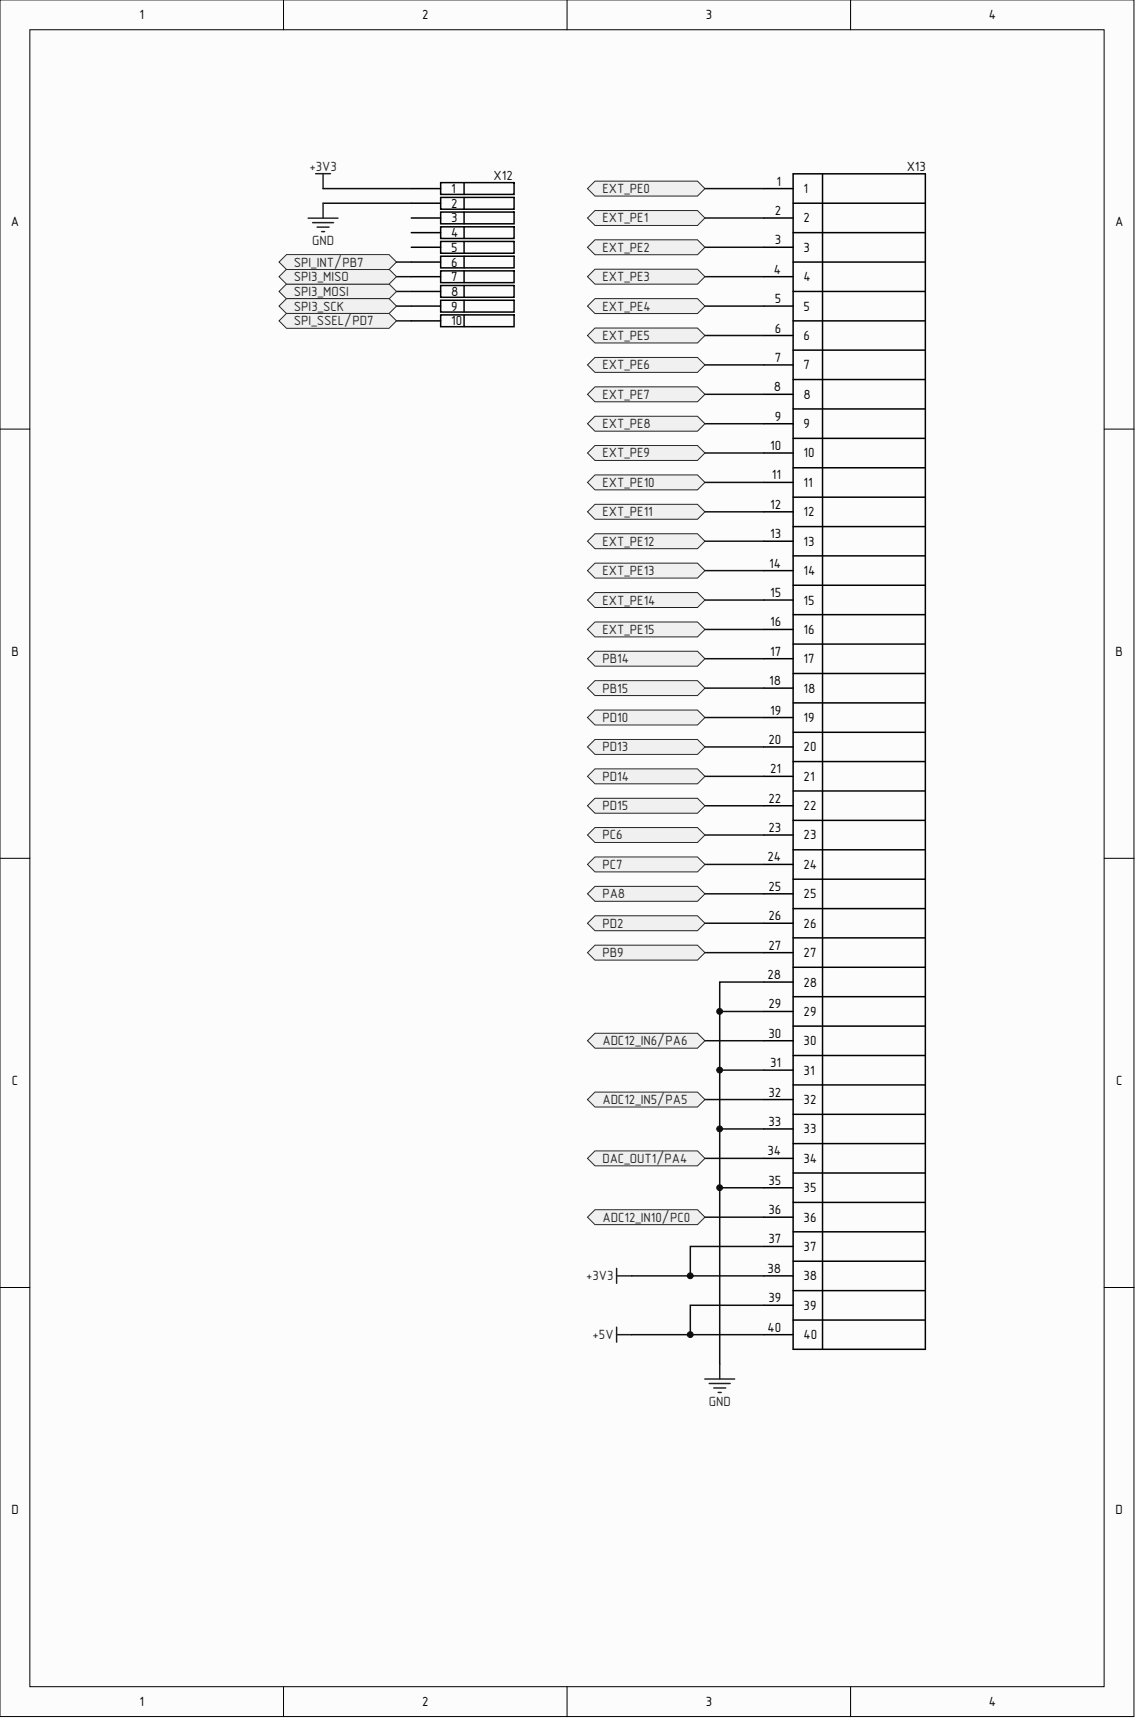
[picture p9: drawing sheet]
<svg xmlns="http://www.w3.org/2000/svg" width="161mm" height="243mm" viewBox="0 0 161 243" stroke-linecap="round" stroke-linejoin="round" font-family="sans-serif">
<defs><g id="words">
<g font-size="1.9">
<text x="19.7" y="2.7">1</text>
<text x="59.5" y="2.7">2</text>
<text x="99.5" y="2.7">3</text>
<text x="139.5" y="2.7">4</text>
<text x="63.6" y="27.2">1</text>
<text x="63.6" y="29.3">2</text>
<text x="109.5" y="26.2">1</text>
<text x="113.3" y="27.2">1</text>
<text x="1.5" y="31.9">A</text>
<text x="63.6" y="35.5">5</text>
<text x="63.6" y="31.4">3</text>
<text x="63.6" y="33.5">4</text>
<text x="109.3" y="30.3">2</text>
<text x="109.3" y="34.5">3</text>
<text x="113.3" y="31.4">2</text>
<text x="113.3" y="35.5">3</text>
<text x="157.3" y="31.9">A</text>
<text x="63.6" y="37.6">6</text>
<text x="63.6" y="39.7">7</text>
<text x="63.6" y="41.8">8</text>
<text x="109.2" y="38.6">4</text>
<text x="113.3" y="39.7">4</text>
<text x="63.6" y="43.8">9</text>
<text x="63.6" y="45.9">10</text>
<text x="109.3" y="42.8">5</text>
<text x="109.3" y="46.9">6</text>
<text x="113.3" y="43.8">5</text>
<text x="113.3" y="48">6</text>
<text x="109.3" y="51.1">7</text>
<text x="113.3" y="52.1">7</text>
<text x="109.2" y="55.2">8</text>
<text x="109.3" y="59.4">9</text>
<text x="113.3" y="56.3">8</text>
<text x="108.6" y="63.5">10</text>
<text x="113.3" y="60.4">9</text>
<text x="113.3" y="64.6">10</text>
<text x="108.6" y="71.8">12</text>
<text x="108.9" y="67.7">11</text>
<text x="113.3" y="68.7">11</text>
<text x="108.6" y="76">13</text>
<text x="113.3" y="72.9">12</text>
<text x="113.3" y="77">13</text>
<text x="108.5" y="80.1">14</text>
<text x="113.3" y="81.2">14</text>
<text x="108.6" y="84.3">15</text>
<text x="108.6" y="88.4">16</text>
<text x="113.3" y="85.3">15</text>
<text x="113.3" y="89.5">16</text>
<text x="1.6" y="92.5">B</text>
<text x="108.6" y="92.5">17</text>
<text x="113.3" y="93.6">17</text>
<text x="157.4" y="92.5">B</text>
<text x="108.5" y="96.7">18</text>
<text x="108.6" y="100.8">19</text>
<text x="113.3" y="97.7">18</text>
<text x="113.3" y="101.9">19</text>
<text x="108.4" y="105">20</text>
<text x="113.3" y="106">20</text>
<text x="108.4" y="113.3">22</text>
<text x="108.6" y="109.1">21</text>
<text x="113.3" y="110.2">21</text>
<text x="108.4" y="117.4">23</text>
<text x="113.3" y="114.3">22</text>
<text x="113.3" y="118.5">23</text>
<text x="108.3" y="121.6">24</text>
<text x="108.4" y="125.7">25</text>
<text x="113.3" y="122.6">24</text>
<text x="108.4" y="129.9">26</text>
<text x="113.3" y="126.8">25</text>
<text x="113.3" y="130.9">26</text>
<text x="108.4" y="134">27</text>
<text x="113.3" y="135.1">27</text>
<text x="108.3" y="138.2">28</text>
<text x="108.4" y="142.3">29</text>
<text x="113.3" y="139.2">28</text>
<text x="113.3" y="143.4">29</text>
<text x="108.4" y="146.4">30</text>
<text x="113.3" y="147.5">30</text>
<text x="1.7" y="153.1">C</text>
<text x="108.4" y="154.7">32</text>
<text x="108.6" y="150.6">31</text>
<text x="113.3" y="151.6">31</text>
<text x="113.3" y="155.8">32</text>
<text x="157.4" y="153.1">C</text>
<text x="108.4" y="158.9">33</text>
<text x="113.3" y="159.9">33</text>
<text x="108.3" y="163">34</text>
<text x="108.4" y="167.2">35</text>
<text x="113.3" y="164.1">34</text>
<text x="108.4" y="171.3">36</text>
<text x="113.3" y="168.2">35</text>
<text x="113.3" y="172.4">36</text>
<text x="108.3" y="179.6">38</text>
<text x="108.4" y="175.5">37</text>
<text x="113.3" y="176.5">37</text>
<text x="108.4" y="183.8">39</text>
<text x="113.3" y="180.7">38</text>
<text x="113.3" y="184.8">39</text>
<text x="108.3" y="187.9">40</text>
<text x="113.3" y="189">40</text>
<text x="1.6" y="213.6">D</text>
<text x="157.4" y="213.6">D</text>
<text x="19.7" y="240.8">1</text>
<text x="59.5" y="240.8">2</text>
<text x="99.5" y="240.8">3</text>
<text x="139.5" y="240.8">4</text>
</g>
<g font-size="1.9" fill="#262626">
<text x="43.6" y="24.1">+3V3</text>
<text x="85" y="27.2">EXT_PE0</text>
<text x="44" y="34.6">GND</text>
<text x="85" y="31.4">EXT_PE1</text>
<text x="85" y="35.5">EXT_PE2</text>
<text x="41.5" y="41.8">SPI3_MOSI</text>
<text x="41.5" y="39.7">SPI3_MISO</text>
<text x="41.5" y="37.6">SPI_INT/PB7</text>
<text x="85" y="39.7">EXT_PE3</text>
<text x="41.5" y="43.8">SPI3_SCK</text>
<text x="41.5" y="45.9">SPI_SSEL/PD7</text>
<text x="85" y="43.8">EXT_PE4</text>
<text x="85" y="48">EXT_PE5</text>
<text x="85" y="52.1">EXT_PE6</text>
<text x="85" y="56.3">EXT_PE7</text>
<text x="85" y="60.4">EXT_PE8</text>
<text x="85" y="64.6">EXT_PE9</text>
<text x="85" y="68.7">EXT_PE10</text>
<text x="85" y="72.9">EXT_PE11</text>
<text x="85" y="77">EXT_PE12</text>
<text x="85" y="81.2">EXT_PE13</text>
<text x="85" y="85.3">EXT_PE14</text>
<text x="85" y="89.5">EXT_PE15</text>
<text x="85" y="93.6">PB14</text>
<text x="85" y="97.7">PB15</text>
<text x="85" y="101.9">PD10</text>
<text x="85" y="106">PD13</text>
<text x="85" y="110.2">PD14</text>
<text x="85" y="118.5">PC6</text>
<text x="85" y="114.3">PD15</text>
<text x="85" y="122.6">PC7</text>
<text x="85" y="126.8">PA8</text>
<text x="85" y="130.9">PD2</text>
<text x="85" y="135.1">PB9</text>
<text x="85" y="147.5">ADC12_IN6/PA6</text>
<text x="85" y="155.8">ADC12_IN5/PA5</text>
<text x="85" y="164.1">DAC_OUT1/PA4</text>
<text x="85" y="172.4">ADC12_IN10/PC0</text>
<text x="82.7" y="180.7">+3V3</text>
<text x="83.6" y="189">+5V</text>
<text x="100" y="198.4">GND</text>
</g>
<g font-size="1.9" fill="#0e0e0e">
<text x="69.6" y="25.4">X12</text>
<text x="127.9" y="24.1">X13</text>
</g>
</g></defs>
<g fill="#fcfcfc" stroke="#000" stroke-width=".14">
<path d="M0 0h159.9v242.2h-159.9z"/>
<path d="M4.2 4.2h151.5v233.8h-151.5z"/>
</g>
<path d="M40 0v4.2M80 0v4.2M120 0v4.2M0 60.6h4.2M155.8 60.6h4.2M0 121.1h4.2M155.8 121.1h4.2M0 181.7h4.2M155.8 181.7h4.2M40 238v4.2M80 238v4.2M120 238v4.2" fill="none" stroke="#000" stroke-width=".14"/>
<g fill="none" stroke="#000" stroke-width=".21">
<path d="M58 37h4.2M58 32.8h4.2M58 28.7h4.2M58 26.6h4.2M58 30.8h4.2M58 34.9h4.2M58 39h4.2M62.2 27.9h10.3v1.6h-10.3zM62.2 25.8h10.3v1.6h-10.3zM62.2 29.9h10.3v1.7h-10.3zM62.2 32h10.3v1.6h-10.3zM62.2 34.1h10.3v1.6h-10.3z"/>
<path d="M62.2 36.2h10.3v1.6h-10.3zM62.2 38.2h10.3v1.7h-10.3zM65.5 25.8v1.6M65.5 27.9v1.6M65.5 29.9v1.7M65.5 32v1.6M65.5 34.1v1.6M65.5 36.2v1.6M65.5 38.2v1.7M107.7 26.6h4.2M107.7 30.8h4.2M107.7 34.9h4.2"/>
<path d="M107.7 39h4.2M111.9 24.5h18.6v165.9h-18.6zM111.9 37h18.6M111.9 32.8h18.6M111.9 28.7h18.6M116 24.5v165.9M58 45.3h4.2M58 41.1h4.2M58 43.2h4.2M62.2 40.3h10.3v1.6h-10.3zM62.2 42.4h10.3v1.6h-10.3zM62.2 44.4h10.3v1.7h-10.3z"/>
<path d="M65.5 40.3v1.6M65.5 42.4v1.6M65.5 44.4v1.7M107.7 43.2h4.2M107.7 47.3h4.2M107.7 51.5h4.2M107.7 55.6h4.2M107.7 59.8h4.2M111.9 57.7h18.6M111.9 53.6h18.6M111.9 49.4h18.6M111.9 45.3h18.6"/>
<path d="M111.9 41.1h18.6M107.7 63.9h4.2M107.7 68.1h4.2M107.7 72.2h4.2M107.7 76.4h4.2M111.9 78.4h18.6M111.9 74.3h18.6M111.9 70.2h18.6M111.9 66h18.6M111.9 61.9h18.6M107.7 80.5h4.2M107.7 84.7h4.2"/>
<path d="M107.7 88.8h4.2M107.7 93h4.2M107.7 97.1h4.2M111.9 99.2h18.6M111.9 95h18.6M111.9 90.9h18.6M111.9 86.7h18.6M111.9 82.6h18.6M107.7 101.3h4.2M107.7 105.4h4.2M107.7 109.6h4.2M107.7 113.7h4.2"/>
<path d="M107.7 117.8h4.2M111.9 119.9h18.6M111.9 115.8h18.6M111.9 111.6h18.6M111.9 107.5h18.6M111.9 103.3h18.6M107.7 122h4.2M107.7 126.1h4.2M107.7 130.3h4.2M107.7 134.4h4.2M107.7 138.6h4.2M111.9 124.1h18.6"/>
<path d="M111.9 136.5h18.6M111.9 132.3h18.6M111.9 128.2h18.6M107.7 142.7h4.2M107.7 146.9h4.2M107.7 151h4.2M107.7 155.2h4.2M107.7 159.3h4.2M111.9 157.2h18.6M111.9 153.1h18.6M111.9 148.9h18.6M111.9 144.8h18.6"/>
<path d="M111.9 140.6h18.6M107.7 163.5h4.2M107.7 167.6h4.2M107.7 171.8h4.2M107.7 175.9h4.2M111.9 178h18.6M111.9 173.8h18.6M111.9 169.7h18.6M111.9 165.5h18.6M111.9 161.4h18.6M107.7 180h4.2M107.7 184.2h4.2"/>
<path d="M107.7 188.3h4.2M111.9 186.3h18.6M111.9 182.1h18.6"/>
</g>
<g fill="none" stroke="#0e0e0e" stroke-width=".21">
<path d="M45.6 28.7h12.4M55.9 39h2.1M99.4 26.6h8.3M99.4 30.8h8.3M99.4 34.9h8.3M99.4 39h8.3M55.9 43.2h2.1M55.9 41.1h2.1M55.9 45.3h2.1M99.4 43.2h8.3M99.4 47.3h8.3M99.4 51.5h8.3"/>
<path d="M99.4 55.6h8.3M99.4 59.8h8.3M99.4 63.9h8.3M99.4 68.1h8.3M99.4 72.2h8.3M99.4 76.4h8.3M99.4 80.5h8.3M99.4 84.7h8.3M99.4 88.8h8.3M99.4 93h8.3M99.4 97.1h8.3M99.4 101.3h8.3"/>
<path d="M99.4 105.4h8.3M99.4 109.6h8.3M99.4 113.7h8.3M99.4 117.8h8.3M99.4 122h8.3M99.4 126.1h8.3M99.4 130.3h8.3M99.4 134.4h8.3M99.4 146.9h8.3M99.4 155.2h8.3M101.5 142.7h6.2M101.5 151h6.2"/>
<path d="M101.5 159.3h6.2M99.4 163.5h8.3M99.4 171.8h8.3M101.5 167.6h6.2"/>
</g>
<path d="M43.5 30.8h4.2M44.1 31.4h2.9M44.5 24.5h2.1M44.7 32h1.7M45.4 32.7h.4M45.6 24.5v2.1M45.6 28.7v2.1" fill="none" stroke="#262626" stroke-width=".21"/>
<g fill="#f0f0f0" stroke="#262626" stroke-width=".14">
<path d="M40.4 40.1h14.5l1 1-1 1.1h-14.5l-1-1.1z" fill-rule="evenodd"/>
<path d="M40.4 38h14.5l1 1-1 1.1h-14.5l-1-1.1z" fill-rule="evenodd"/>
<path d="M40.4 42.1h14.5l1 1.1-1 1h-14.5l-1-1z" fill-rule="evenodd"/>
<path d="M40.4 44.2h14.5l1 1.1-1 1h-14.5l-1-1z" fill-rule="evenodd"/>
<path d="M83.9 25.6h14.5l1 1-1 1.1h-14.5l-1-1.1z" fill-rule="evenodd"/>
<path d="M83.9 29.7h14.5l1 1.1-1 1h-14.5l-1-1z" fill-rule="evenodd"/>
<path d="M83.9 33.8h14.5l1 1.1-1 1h-14.5l-1-1z" fill-rule="evenodd"/>
<path d="M83.9 38h14.5l1 1-1 1.1h-14.5l-1-1.1z" fill-rule="evenodd"/>
<path d="M83.9 42.1h14.5l1 1.1-1 1h-14.5l-1-1z" fill-rule="evenodd"/>
<path d="M83.9 46.3h14.5l1 1-1 1.1h-14.5l-1-1.1z" fill-rule="evenodd"/>
<path d="M83.9 50.4h14.5l1 1.1-1 1h-14.5l-1-1z" fill-rule="evenodd"/>
<path d="M83.9 54.6h14.5l1 1-1 1.1h-14.5l-1-1.1z" fill-rule="evenodd"/>
<path d="M83.9 58.7h14.5l1 1.1-1 1h-14.5l-1-1z" fill-rule="evenodd"/>
<path d="M83.9 62.9h14.5l1 1-1 1.1h-14.5l-1-1.1z" fill-rule="evenodd"/>
<path d="M83.9 67h14.5l1 1.1-1 1h-14.5l-1-1z" fill-rule="evenodd"/>
<path d="M83.9 71.2h14.5l1 1-1 1.1h-14.5l-1-1.1z" fill-rule="evenodd"/>
<path d="M83.9 75.3h14.5l1 1.1-1 1h-14.5l-1-1z" fill-rule="evenodd"/>
<path d="M83.9 79.5h14.5l1 1-1 1.1h-14.5l-1-1.1z" fill-rule="evenodd"/>
<path d="M83.9 83.6h14.5l1 1.1-1 1h-14.5l-1-1z" fill-rule="evenodd"/>
<path d="M83.9 87.8h14.5l1 1-1 1.1h-14.5l-1-1.1z" fill-rule="evenodd"/>
<path d="M83.9 125.1h14.5l1 1-1 1.1h-14.5l-1-1.1z" fill-rule="evenodd"/>
<path d="M83.9 133.4h14.5l1 1-1 1.1h-14.5l-1-1.1z" fill-rule="evenodd"/>
<path d="M83.9 91.9h14.5l1 1.1-1 1h-14.5l-1-1z" fill-rule="evenodd"/>
<path d="M83.9 96h14.5l1 1.1-1 1.1h-14.5l-1-1.1z" fill-rule="evenodd"/>
<path d="M83.9 116.8h14.5l1 1-1 1.1h-14.5l-1-1.1z" fill-rule="evenodd"/>
<path d="M83.9 120.9h14.5l1 1.1-1 1h-14.5l-1-1z" fill-rule="evenodd"/>
<path d="M83.9 129.2h14.5l1 1.1-1 1h-14.5l-1-1z" fill-rule="evenodd"/>
<path d="M83.9 100.2h14.5l1 1.1-1 1h-14.5l-1-1z" fill-rule="evenodd"/>
<path d="M83.9 104.3h14.5l1 1.1-1 1.1h-14.5l-1-1.1z" fill-rule="evenodd"/>
<path d="M83.9 108.5h14.5l1 1.1-1 1h-14.5l-1-1z" fill-rule="evenodd"/>
<path d="M83.9 112.6h14.5l1 1.1-1 1.1h-14.5l-1-1.1z" fill-rule="evenodd"/>
</g>
<path d="M87 179v2.1M87 187.3v2.1M87 188.3h2.1M87 180h2.1M99.4 194.6h4.2M100 195.2h3M100.7 195.9h1.7M101.3 196.5h.4M101.5 192.5v2.1" fill="none" stroke="#262626" stroke-width=".21"/>
<path d="M107.7 175.9h-10.3v4.1M89.1 180h18.6M97.4 188.3h10.3M107.7 184.2h-10.3v4.1h-8.3" fill="none" stroke="#0e0e0e" stroke-width=".21"/>
<g fill="#f0f0f0" stroke="#262626" stroke-width=".14">
<path d="M83.9 170.7h14.5l1 1.1-1 1h-14.5l-1-1z" fill-rule="evenodd"/>
<path d="M83.9 162.4h14.5l1 1.1-1 1h-14.5l-1-1z" fill-rule="evenodd"/>
<path d="M83.9 154.1h14.5l1 1.1-1 1h-14.5l-1-1z" fill-rule="evenodd"/>
<path d="M83.9 145.8h14.5l1 1.1-1 1h-14.5l-1-1z" fill-rule="evenodd"/>
<path d="M40.4 35.9h14.5l1 1.1-1 1h-14.5l-1-1z" fill-rule="evenodd"/>
</g>
<path d="M45.6 26.6h12.4M55.9 37h2.1M107.7 138.6h-6.2v53.9" fill="none" stroke="#0e0e0e" stroke-width=".21"/>
<g fill="#0e0e0e" stroke="#0e0e0e" stroke-width=".14">
<circle cx="97.4" cy="188.3" r=".41"/>
<circle cx="97.4" cy="180" r=".41"/>
<circle cx="101.5" cy="167.6" r=".41"/>
<circle cx="101.5" cy="159.3" r=".41"/>
<circle cx="101.5" cy="151" r=".41"/>
<circle cx="101.5" cy="142.7" r=".41"/>
</g>
<use href="#words"/>
</svg>
